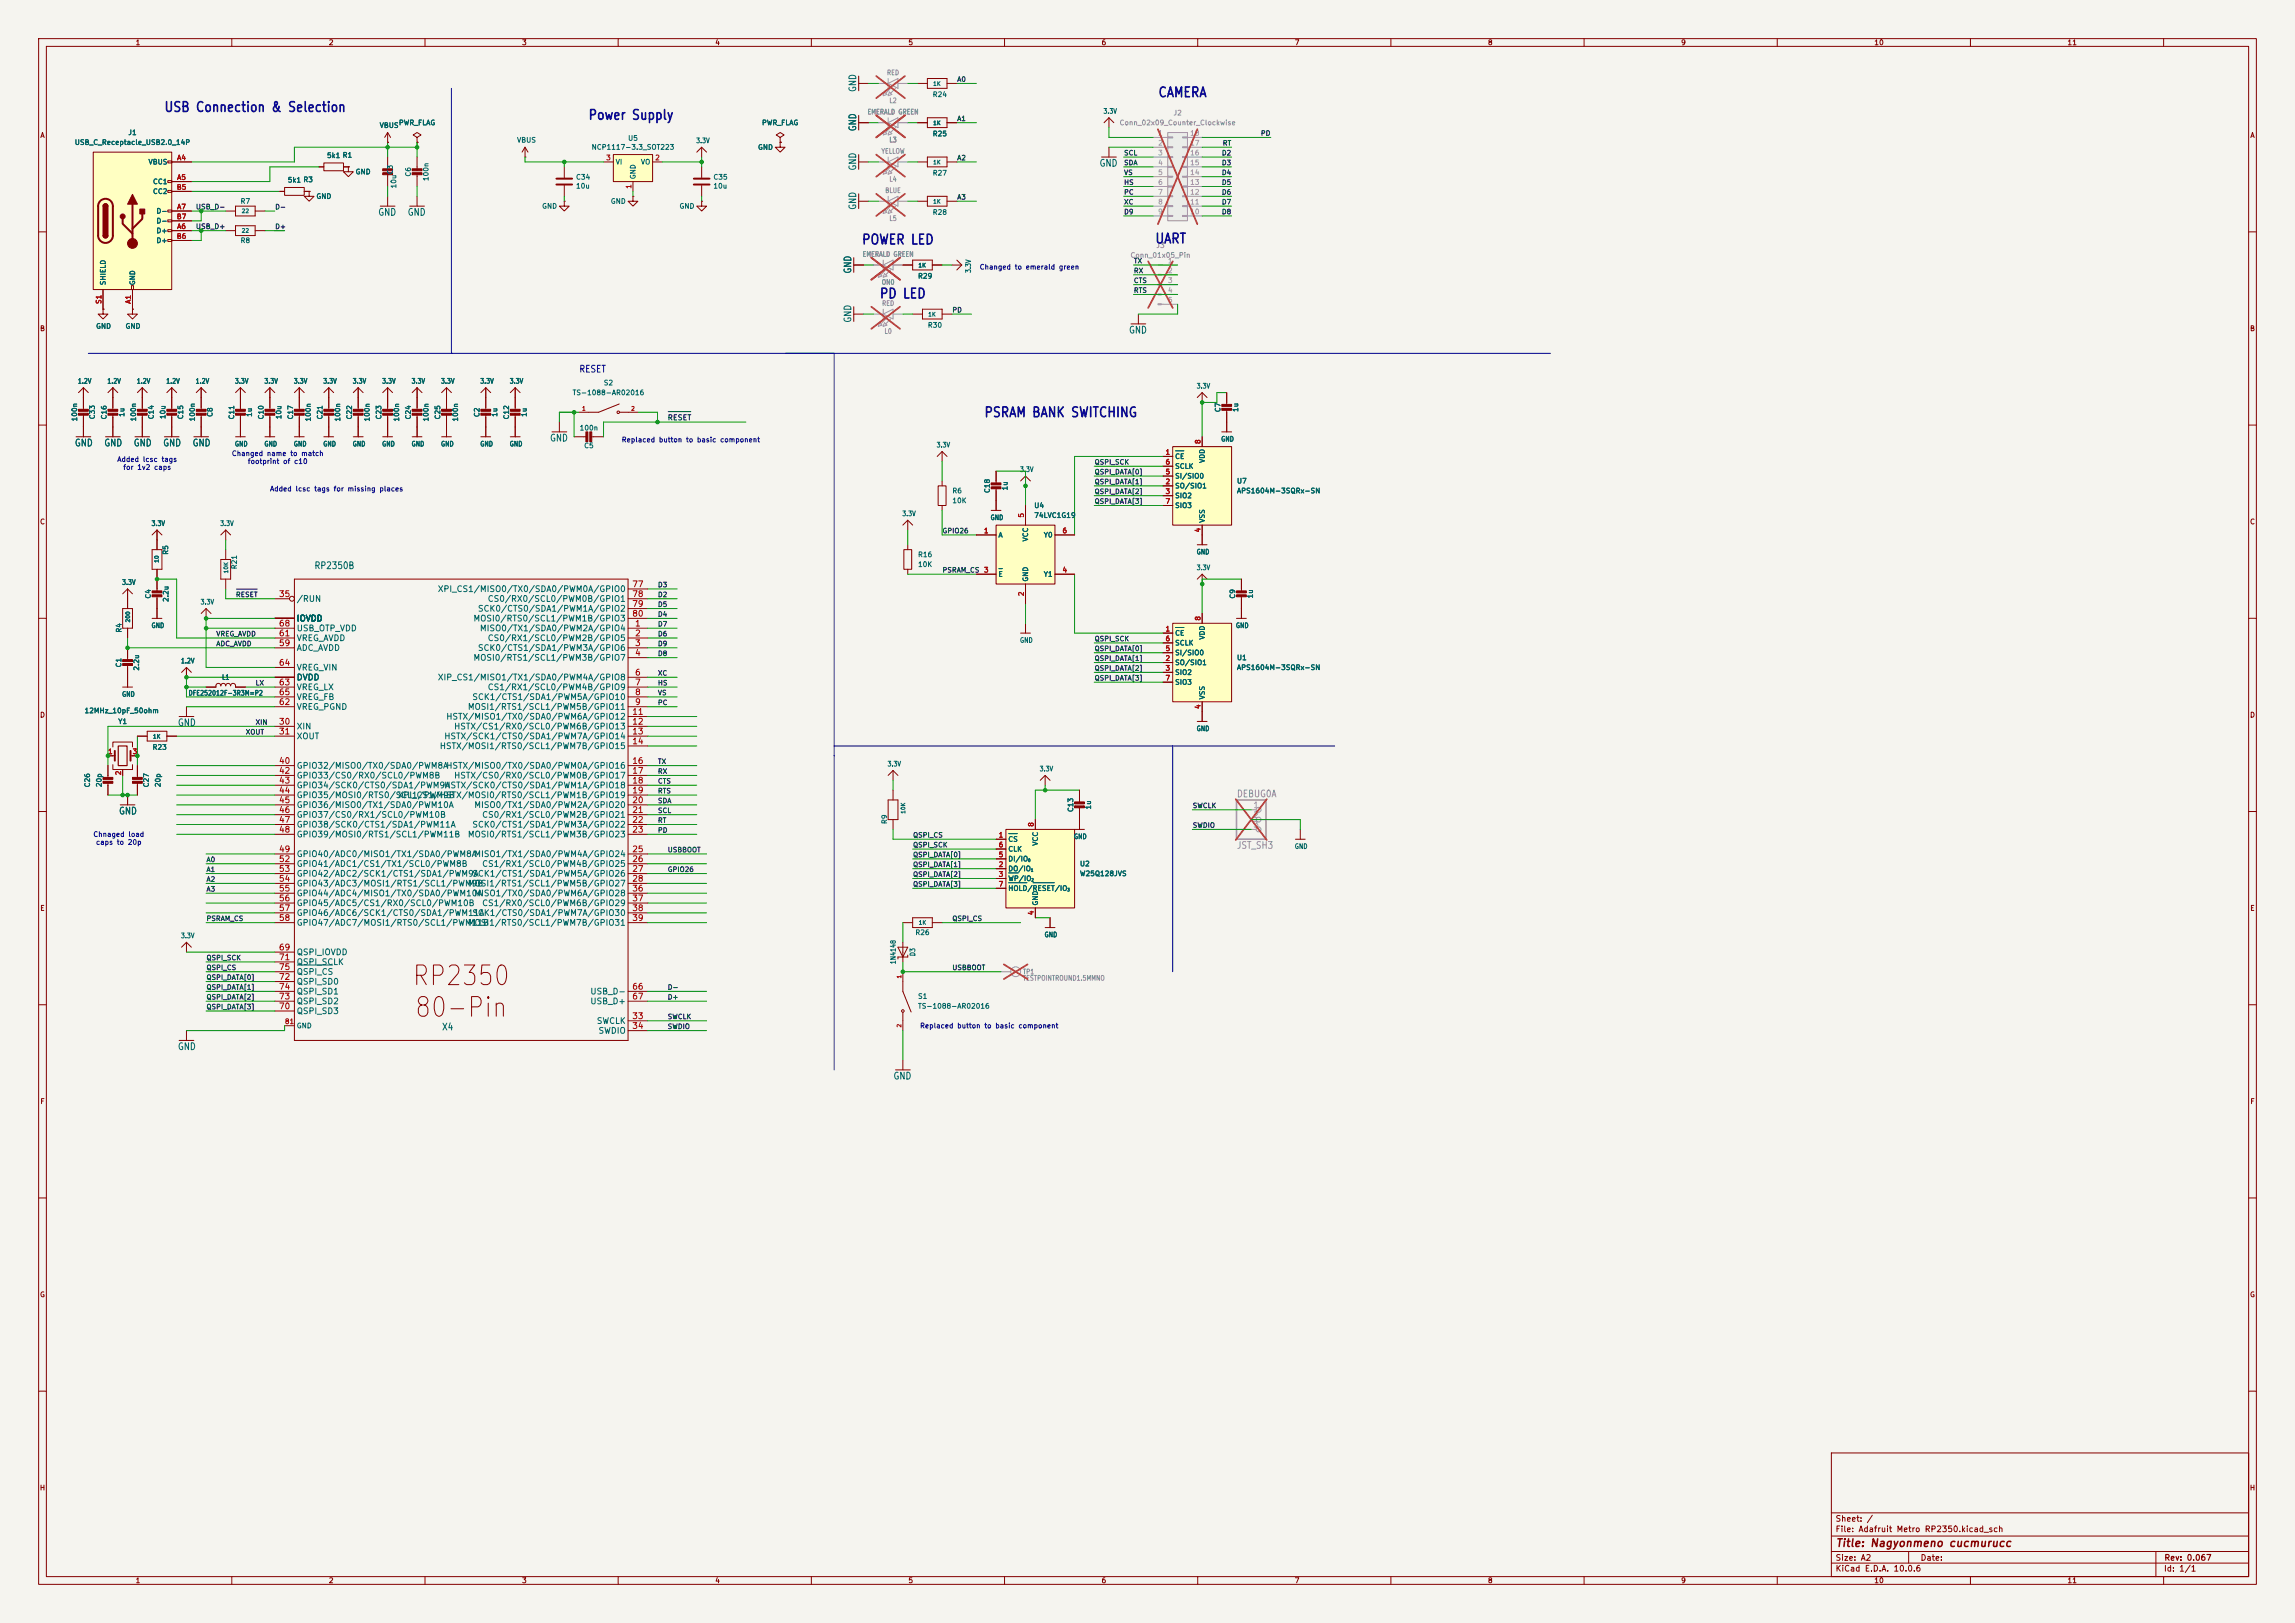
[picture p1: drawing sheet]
<svg xmlns="http://www.w3.org/2000/svg" width="594mm" height="420mm" viewBox="0 0 594 420" stroke-linecap="round" stroke-linejoin="round" font-family="sans-serif">
<defs><g id="words">
<g font-size="5.1" fill="#840000">
<text x="106.4" y="256.3">RP2350</text>
<text x="107" y="264.5">80-Pin</text>
</g>
<g font-size="2.5" fill="#0000c2">
<text x="42.4" y="29.6">USB Connection &amp; Selection</text>
<text x="299.6" y="25.8">CAMERA</text>
<text x="152.2" y="31.6">Power Supply</text>
<text x="222.9" y="63.9">POWER LED</text>
<text x="298.8" y="63.6">UART</text>
<text x="227.6" y="77.9">PD LED</text>
<text x="254.6" y="108.6">PSRAM BANK SWITCHING</text>
</g>
<text font-size="2" fill="#840000" x="475" y="400.8">Title: Nagyonmeno cucmurucc</text>
<g font-size="1.8" fill="#006464">
<text x="222" y="23.9" transform="rotate(-90 222 23.9)">GND</text>
<text x="222" y="34.1" transform="rotate(-90 222 34.1)">GND</text>
<text x="222" y="44.3" transform="rotate(-90 222 44.3)">GND</text>
<text x="284.5" y="43.6">GND</text>
<text x="97.8" y="56.3">GND</text>
<text x="105.4" y="56.3">GND</text>
<text x="222" y="54.4" transform="rotate(-90 222 54.4)">GND</text>
<text x="220.8" y="70.9" transform="rotate(-90 220.8 70.9)">GND</text>
<text x="220.8" y="83.6" transform="rotate(-90 220.8 83.6)">GND</text>
<text x="292.1" y="86.7">GND</text>
<text x="19.2" y="115.9">GND</text>
<text x="26.9" y="115.9">GND</text>
<text x="34.5" y="115.9">GND</text>
<text x="42.1" y="115.9">GND</text>
<text x="49.7" y="115.9">GND</text>
<text x="142.2" y="114.7">GND</text>
<text x="81.3" y="147.7">RP2350B</text>
<text x="45.9" y="188.3">GND</text>
<text x="30.7" y="211.2">GND</text>
<text x="114.3" y="267.1">X4</text>
<text x="45.9" y="272.2">GND</text>
<text x="231.1" y="279.8">GND</text>
</g>
<text font-size="1.8" fill="#0000c2" x="149.8" y="96.8">RESET</text>
<g font-size="1.8" fill="#939391">
<text x="320" y="206.8">DEBUG0A</text>
<text x="320" y="220.1">JST_SH3</text>
</g>
<g font-size="1.5" fill="#a90000">
<text x="72.1" y="154.9">35</text>
<text x="163.5" y="152.3">77</text>
<text x="163.5" y="154.9">78</text>
<text x="163.5" y="157.4">79</text>
<text x="163.5" y="159.9">80</text>
<text x="72.1" y="167.6">59</text>
<text x="72.1" y="165">61</text>
<text x="72.1" y="162.5">68</text>
<text x="164.2" y="162.5">1</text>
<text x="164.2" y="165">2</text>
<text x="164.2" y="167.6">3</text>
<text x="72.1" y="172.6">64</text>
<text x="164.2" y="170.1">4</text>
<text x="72.1" y="177.7">63</text>
<text x="164.2" y="175.2">6</text>
<text x="164.2" y="177.7">7</text>
<text x="72.1" y="182.8">62</text>
<text x="72.1" y="180.3">65</text>
<text x="163.5" y="185.3">11</text>
<text x="164.2" y="180.3">8</text>
<text x="164.2" y="182.8">9</text>
<text x="72.1" y="187.9">30</text>
<text x="72.1" y="190.4">31</text>
<text x="163.5" y="187.9">12</text>
<text x="163.5" y="190.4">13</text>
<text x="163.5" y="193">14</text>
<text x="72.1" y="198">40</text>
<text x="72.1" y="200.6">42</text>
<text x="72.1" y="203.1">43</text>
<text x="163.5" y="198">16</text>
<text x="163.5" y="200.6">17</text>
<text x="163.5" y="203.1">18</text>
<text x="72.1" y="205.7">44</text>
<text x="72.1" y="208.2">45</text>
<text x="163.5" y="205.7">19</text>
<text x="163.5" y="208.2">20</text>
<text x="72.1" y="210.7">46</text>
<text x="72.1" y="213.3">47</text>
<text x="72.1" y="215.8">48</text>
<text x="163.5" y="210.7">21</text>
<text x="163.5" y="213.3">22</text>
<text x="163.5" y="215.8">23</text>
<text x="72.1" y="220.9">49</text>
<text x="163.5" y="220.9">25</text>
<text x="72.1" y="223.4">52</text>
<text x="72.1" y="226">53</text>
<text x="163.5" y="223.4">26</text>
<text x="163.5" y="226">27</text>
<text x="72.1" y="228.5">54</text>
<text x="72.1" y="231.1">55</text>
<text x="72.1" y="233.6">56</text>
<text x="163.5" y="228.5">28</text>
<text x="163.5" y="231.1">36</text>
<text x="163.5" y="233.6">37</text>
<text x="72.1" y="236.1">57</text>
<text x="72.1" y="238.7">58</text>
<text x="163.5" y="236.1">38</text>
<text x="163.5" y="238.7">39</text>
<text x="72.1" y="246.3">69</text>
<text x="72.1" y="248.8">71</text>
<text x="72.1" y="251.4">75</text>
<text x="72.1" y="253.9">72</text>
<text x="72.1" y="256.5">74</text>
<text x="163.5" y="256.5">66</text>
<text x="72.1" y="261.5">70</text>
<text x="72.1" y="259">73</text>
<text x="163.5" y="259">67</text>
<text x="163.5" y="264.1">33</text>
<text x="163.5" y="266.6">34</text>
</g>
<g font-size="1.5" fill="#006464">
<text x="113.2" y="153.6">XPI_CS1/MISO0/TX0/SDA0/PWM0A/GPIO0</text>
<text x="76.7" y="161.2">IOVDD</text>
<text x="76.7" y="156.1">/RUN</text>
<text x="122.4" y="161.2">MOSI0/RTS0/SCL1/PWM1B/GPIO3</text>
<text x="123.6" y="158.6">SCK0/CTS0/SDA1/PWM1A/GPIO2</text>
<text x="126.1" y="156.1">CS0/RX0/SCL0/PWM0B/GPIO1</text>
<text x="76.7" y="166.3">VREG_AVDD</text>
<text x="76.7" y="163.7">USB_OTP_VDD</text>
<text x="124.1" y="163.7">MISO0/TX1/SDA0/PWM2A/GPIO4</text>
<text x="126.1" y="166.3">CS0/RX1/SCL0/PWM2B/GPIO5</text>
<text x="76.7" y="168.8">ADC_AVDD</text>
<text x="76.7" y="173.9">VREG_VIN</text>
<text x="122.4" y="171.3">MOSI0/RTS1/SCL1/PWM3B/GPIO7</text>
<text x="123.6" y="168.8">SCK0/CTS1/SDA1/PWM3A/GPIO6</text>
<text x="76.7" y="176.4">DVDD</text>
<text x="76.7" y="179">VREG_LX</text>
<text x="113.2" y="176.4">XIP_CS1/MISO1/TX1/SDA0/PWM4A/GPIO8</text>
<text x="126.1" y="179">CS1/RX1/SCL0/PWM4B/GPIO9</text>
<text x="76.7" y="184">VREG_PGND</text>
<text x="76.7" y="181.5">VREG_FB</text>
<text x="120.9" y="184">MOSI1/RTS1/SCL1/PWM5B/GPIO11</text>
<text x="122.1" y="181.5">SCK1/CTS1/SDA1/PWM5A/GPIO10</text>
<text x="76.7" y="189.1">XIN</text>
<text x="76.7" y="191.7">XOUT</text>
<text x="114.8" y="191.7">HSTX/SCK1/CTS0/SDA1/PWM7A/GPIO14</text>
<text x="115.4" y="186.6">HSTX/MISO1/TX0/SDA0/PWM6A/GPIO12</text>
<text x="117.4" y="189.1">HSTX/CS1/RX0/SCL0/PWM6B/GPIO13</text>
<text x="113.7" y="194.2">HSTX/MOSI1/RTS0/SCL1/PWM7B/GPIO15</text>
<text x="76.7" y="199.3">GPIO32/MISO0/TX0/SDA0/PWM8A</text>
<text x="76.7" y="201.8">GPIO33/CS0/RX0/SCL0/PWM8B</text>
<text x="115.4" y="199.3">HSTX/MISO0/TX0/SDA0/PWM0A/GPIO16</text>
<text x="117.4" y="201.8">HSTX/CS0/RX0/SCL0/PWM0B/GPIO17</text>
<text x="76.7" y="204.4">GPIO34/SCK0/CTS0/SDA1/PWM9A</text>
<text x="76.7" y="206.9">GPIO35/MOSI0/RTS0/SCL1/PWM9B</text>
<text x="76.7" y="209.4">GPIO36/MISO0/TX1/SDA0/PWM10A</text>
<text x="102.8" y="206.9">XPI_CS1/HSTX/MOSI0/RTS0/SCL1/PWM1B/GPIO19</text>
<text x="114.8" y="204.4">HSTX/SCK0/CTS0/SDA1/PWM1A/GPIO18</text>
<text x="122.6" y="209.4">MISO0/TX1/SDA0/PWM2A/GPIO20</text>
<text x="76.7" y="212">GPIO37/CS0/RX1/SCL0/PWM10B</text>
<text x="76.7" y="214.5">GPIO38/SCK0/CTS1/SDA1/PWM11A</text>
<text x="122.1" y="214.5">SCK0/CTS1/SDA1/PWM3A/GPIO22</text>
<text x="124.6" y="212">CS0/RX1/SCL0/PWM2B/GPIO21</text>
<text x="76.7" y="217.1">GPIO39/MOSI0/RTS1/SCL1/PWM11B</text>
<text x="120.9" y="217.1">MOSI0/RTS1/SCL1/PWM3B/GPIO23</text>
<text x="76.7" y="222.1">GPIO40/ADC0/MISO1/TX1/SDA0/PWM8A</text>
<text x="76.7" y="224.7">GPIO41/ADC1/CS1/TX1/SCL0/PWM8B</text>
<text x="76.7" y="227.2">GPIO42/ADC2/SCK1/CTS1/SDA1/PWM9A</text>
<text x="122.1" y="227.2">SCK1/CTS1/SDA1/PWM5A/GPIO26</text>
<text x="122.6" y="222.1">MISO1/TX1/SDA0/PWM4A/GPIO24</text>
<text x="124.6" y="224.7">CS1/RX1/SCL0/PWM4B/GPIO25</text>
<text x="76.7" y="229.8">GPIO43/ADC3/MOSI1/RTS1/SCL1/PWM9B</text>
<text x="76.7" y="232.3">GPIO44/ADC4/MISO1/TX0/SDA0/PWM10A</text>
<text x="120.9" y="229.8">MOSI1/RTS1/SCL1/PWM5B/GPIO27</text>
<text x="122.6" y="232.3">MISO1/TX0/SDA0/PWM6A/GPIO28</text>
<text x="76.7" y="234.8">GPIO45/ADC5/CS1/RX0/SCL0/PWM10B</text>
<text x="76.7" y="237.4">GPIO46/ADC6/SCK1/CTS0/SDA1/PWM11A</text>
<text x="76.7" y="239.9">GPIO47/ADC7/MOSI1/RTS0/SCL1/PWM11B</text>
<text x="120.9" y="239.9">MOSI1/RTS0/SCL1/PWM7B/GPIO31</text>
<text x="122.1" y="237.4">SCK1/CTS0/SDA1/PWM7A/GPIO30</text>
<text x="124.6" y="234.8">CS1/RX0/SCL0/PWM6B/GPIO29</text>
<text x="76.7" y="247.5">QSPI_IOVDD</text>
<text x="76.7" y="250.1">QSPI_SCLK</text>
<text x="76.7" y="255.2">QSPI_SD0</text>
<text x="76.7" y="257.7">QSPI_SD1</text>
<text x="76.7" y="252.6">QSPI_CS</text>
<text x="152.7" y="257.7">USB_D-</text>
<text x="76.7" y="262.8">QSPI_SD3</text>
<text x="76.7" y="260.2">QSPI_SD2</text>
<text x="152.7" y="260.2">USB_D+</text>
<text x="154.3" y="265.3">SWCLK</text>
<text x="154.8" y="267.9">SWDIO</text>
</g>
<g font-size="1.5" fill="#a5a4a2">
<text x="324.2" y="209.5">1</text>
<text x="324.2" y="212">2</text>
<text x="324.2" y="214.5">3</text>
</g>
<g font-size="1.5" fill="#840000">
<text x="475" y="394.1">Sheet: /</text>
<text x="475" y="396.8">File: Adafruit Metro RP2350.kicad_sch</text>
<text x="475" y="407">KiCad E.D.A. 10.0.6</text>
<text x="475" y="404.2">Size: A2</text>
<text x="497" y="404.2">Date:</text>
<text x="560" y="407">Id: 1/1</text>
<text x="560.1" y="404.2">Rev: 0.067</text>
</g>
<text font-size="1.4" fill="#0f0f0f" x="172.7" y="109.1">RESET</text>
<g font-size="1.3" fill="#840000">
<text x="35" y="12">1</text>
<text x="85" y="12">2</text>
<text x="135" y="12">3</text>
<text x="185" y="12">4</text>
<text x="235" y="12">5</text>
<text x="285" y="12">6</text>
<text x="335" y="12">7</text>
<text x="385" y="12">8</text>
<text x="435" y="12">9</text>
<text x="485" y="12">10</text>
<text x="535" y="12">11</text>
<text x="10.3" y="36">A</text>
<text x="582.3" y="36">A</text>
<text x="10.2" y="86">B</text>
<text x="582.2" y="86">B</text>
<text x="10.2" y="136">C</text>
<text x="582.2" y="136">C</text>
<text x="10.2" y="186">D</text>
<text x="582.2" y="186">D</text>
<text x="10.3" y="236">E</text>
<text x="582.3" y="236">E</text>
<text x="10.3" y="286">F</text>
<text x="582.3" y="286">F</text>
<text x="10.2" y="336">G</text>
<text x="582.2" y="336">G</text>
<text x="10.2" y="386">H</text>
<text x="582.2" y="386">H</text>
<text x="35" y="410">1</text>
<text x="85" y="410">2</text>
<text x="135" y="410">3</text>
<text x="185" y="410">4</text>
<text x="235" y="410">5</text>
<text x="285" y="410">6</text>
<text x="335" y="410">7</text>
<text x="385" y="410">8</text>
<text x="435" y="410">9</text>
<text x="485" y="410">10</text>
<text x="535" y="410">11</text>
</g>
<g font-size="1.3" fill="#939391">
<text x="229.5" y="19.8">RED</text>
<text x="224.4" y="29.9">EMERALD GREEN</text>
<text x="230.1" y="27">L2</text>
<text x="289.6" y="32.7">Conn_02x09_Counter_Clockwise</text>
<text x="303.6" y="30.2">J2</text>
<text x="228" y="40.1">YELLOW</text>
<text x="230.1" y="37.2">L3</text>
<text x="230.1" y="47.3">L4</text>
<text x="229" y="50.2">BLUE</text>
<text x="230.1" y="57.5">L5</text>
<text x="299.1" y="64.5">J3</text>
<text x="223.2" y="66.7">EMERALD GREEN</text>
<text x="292.5" y="67">Conn_01x05_Pin</text>
<text x="228.1" y="74">ON0</text>
<text x="228.2" y="79.4">RED</text>
<text x="228.8" y="86.7">L0</text>
<text x="264.7" y="252.4">TP1</text>
<text x="264.7" y="254.1">TESTPOINTROUND1.5MMNO</text>
</g>
<g font-size="1.3" fill="#006464">
<text x="241.3" y="25.4">R24</text>
<text x="285.5" y="29.7">3.3V</text>
<text x="33.1" y="35.3">J1</text>
<text x="98.1" y="33.4">VBUS</text>
<text x="103.1" y="32.7">PWR_FLAG</text>
<text x="197.1" y="32.7">PWR_FLAG</text>
<text x="241.3" y="35.6">R25</text>
<text x="19.2" y="37.8">USB_C_Receptacle_USB2.0_14P</text>
<text x="84.5" y="41.2">5k1 R1</text>
<text x="133.7" y="37.2">VBUS</text>
<text x="153" y="39">NCP1117-3.3_SOT223</text>
<text x="162.4" y="36.7">U5</text>
<text x="180.1" y="37.4">3.3V</text>
<text x="196.1" y="39.1">GND</text>
<text x="38.3" y="42.9">VBUS</text>
<text x="39.5" y="48">CC1</text>
<text x="74.3" y="47.5">5k1 R3</text>
<text x="91.9" y="45.4">GND</text>
<text x="102" y="45.3" transform="rotate(-90 102 45.3)">C3</text>
<text x="106.6" y="45.8" transform="rotate(-90 106.6 45.8)">C6</text>
<text x="111.2" y="47" transform="rotate(-90 111.2 47)">100n</text>
<text x="149" y="46.8">C34</text>
<text x="159.2" y="42.9">VI</text>
<text x="164.8" y="46.5" transform="rotate(-90 164.8 46.5)">GND</text>
<text x="165.8" y="42.9">VO</text>
<text x="184.5" y="46.8">C35</text>
<text x="241.3" y="45.7">R27</text>
<text x="39.5" y="50.5">CC2</text>
<text x="62.1" y="53">R7</text>
<text x="81.8" y="51.8">GND</text>
<text x="102.9" y="48.9" transform="rotate(-90 102.9 48.9)">10u</text>
<text x="149" y="49.1">10u</text>
<text x="158" y="53">GND</text>
<text x="184.5" y="49.1">10u</text>
<text x="40.4" y="55.6">D-</text>
<text x="40.4" y="58.1">D-</text>
<text x="140.2" y="54.3">GND</text>
<text x="175.7" y="54.3">GND</text>
<text x="241.3" y="55.9">R28</text>
<text x="40.4" y="60.7">D+</text>
<text x="40.4" y="63.2">D+</text>
<text x="62.1" y="63.2">R8</text>
<text x="251.6" y="70.8" transform="rotate(-90 251.6 70.8)">3.3V</text>
<text x="27.6" y="73.9" transform="rotate(-90 27.6 73.9)">SHIELD</text>
<text x="35.3" y="73.9" transform="rotate(-90 35.3 73.9)">GND</text>
<text x="237.5" y="72.4">R29</text>
<text x="24.7" y="85.4">GND</text>
<text x="32.4" y="85.4">GND</text>
<text x="240" y="85.1">R30</text>
<text x="20.1" y="99.6">1.2V</text>
<text x="27.7" y="99.6">1.2V</text>
<text x="35.3" y="99.6">1.2V</text>
<text x="42.9" y="99.6">1.2V</text>
<text x="50.5" y="99.6">1.2V</text>
<text x="60.7" y="99.6">3.3V</text>
<text x="68.3" y="99.6">3.3V</text>
<text x="75.9" y="99.6">3.3V</text>
<text x="83.6" y="99.6">3.3V</text>
<text x="91.2" y="99.6">3.3V</text>
<text x="98.8" y="99.6">3.3V</text>
<text x="106.4" y="99.6">3.3V</text>
<text x="114" y="99.6">3.3V</text>
<text x="124.2" y="99.6">3.3V</text>
<text x="131.8" y="99.6">3.3V</text>
<text x="156.1" y="100">S2</text>
<text x="309.6" y="100.9">3.3V</text>
<text x="148.1" y="102.6">TS-1088-AR02016</text>
<text x="316.2" y="106.8" transform="rotate(-90 316.2 106.8)">C7</text>
<text x="320.8" y="106.7" transform="rotate(-90 320.8 106.7)">1u</text>
<text x="20.3" y="109.2" transform="rotate(-90 20.3 109.2)">100n</text>
<text x="24.8" y="108.6" transform="rotate(-90 24.8 108.6)">C33</text>
<text x="27.9" y="108.7" transform="rotate(-90 27.9 108.7)">C16</text>
<text x="32.5" y="108" transform="rotate(-90 32.5 108)">1u</text>
<text x="35.5" y="109.2" transform="rotate(-90 35.5 109.2)">100n</text>
<text x="40.1" y="108.6" transform="rotate(-90 40.1 108.6)">C14</text>
<text x="43.1" y="108.6" transform="rotate(-90 43.1 108.6)">10u</text>
<text x="47.7" y="108.6" transform="rotate(-90 47.7 108.6)">C15</text>
<text x="50.7" y="109.2" transform="rotate(-90 50.7 109.2)">100n</text>
<text x="55.3" y="108" transform="rotate(-90 55.3 108)">C8</text>
<text x="60.9" y="108.7" transform="rotate(-90 60.9 108.7)">C11</text>
<text x="65.5" y="108" transform="rotate(-90 65.5 108)">1u</text>
<text x="68.5" y="108.7" transform="rotate(-90 68.5 108.7)">C10</text>
<text x="73.1" y="108.6" transform="rotate(-90 73.1 108.6)">10u</text>
<text x="76.1" y="108.7" transform="rotate(-90 76.1 108.7)">C17</text>
<text x="80.7" y="109.2" transform="rotate(-90 80.7 109.2)">100n</text>
<text x="83.8" y="108.7" transform="rotate(-90 83.8 108.7)">C21</text>
<text x="88.4" y="109.2" transform="rotate(-90 88.4 109.2)">100n</text>
<text x="91.4" y="108.7" transform="rotate(-90 91.4 108.7)">C22</text>
<text x="96" y="109.2" transform="rotate(-90 96 109.2)">100n</text>
<text x="99" y="108.7" transform="rotate(-90 99 108.7)">C23</text>
<text x="103.6" y="109.2" transform="rotate(-90 103.6 109.2)">100n</text>
<text x="106.6" y="108.7" transform="rotate(-90 106.6 108.7)">C24</text>
<text x="111.2" y="109.2" transform="rotate(-90 111.2 109.2)">100n</text>
<text x="114.2" y="108.7" transform="rotate(-90 114.2 108.7)">C25</text>
<text x="118.8" y="109.2" transform="rotate(-90 118.8 109.2)">100n</text>
<text x="124.4" y="108.1" transform="rotate(-90 124.4 108.1)">C2</text>
<text x="129" y="108" transform="rotate(-90 129 108)">1u</text>
<text x="132" y="108.7" transform="rotate(-90 132 108.7)">C12</text>
<text x="136.6" y="108" transform="rotate(-90 136.6 108)">1u</text>
<text x="149.9" y="111.7">100n</text>
<text x="60.7" y="115.8">GND</text>
<text x="68.3" y="115.8">GND</text>
<text x="75.9" y="115.8">GND</text>
<text x="83.6" y="115.8">GND</text>
<text x="91.2" y="115.8">GND</text>
<text x="98.8" y="115.8">GND</text>
<text x="106.4" y="115.8">GND</text>
<text x="114" y="115.8">GND</text>
<text x="124.2" y="115.8">GND</text>
<text x="131.8" y="115.8">GND</text>
<text x="151.1" y="116.3">C5</text>
<text x="242.3" y="116.1">3.3V</text>
<text x="304" y="119.1">CE</text>
<text x="312.1" y="119.9" transform="rotate(-90 312.1 119.9)">VDD</text>
<text x="316" y="114.6">GND</text>
<text x="263.9" y="122.4">3.3V</text>
<text x="304" y="124.2">SI/SIO0</text>
<text x="304" y="121.6">SCLK</text>
<text x="320" y="125.4">U7</text>
<text x="246.4" y="128">R6</text>
<text x="246.4" y="130.5">10K</text>
<text x="256.5" y="127.7" transform="rotate(-90 256.5 127.7)">C18</text>
<text x="261.1" y="127.1" transform="rotate(-90 261.1 127.1)">1u</text>
<text x="267.6" y="131.8">U4</text>
<text x="304" y="126.7">SO/SIO1</text>
<text x="304" y="129.2">SIO2</text>
<text x="304" y="131.8">SIO3</text>
<text x="320" y="128">APS1604M-3SQRx-SN</text>
<text x="39.1" y="136.4">3.3V</text>
<text x="56.9" y="136.4">3.3V</text>
<text x="233.4" y="133.9">3.3V</text>
<text x="256.3" y="134.9">GND</text>
<text x="267.6" y="134.3">74LVC1G19</text>
<text x="312.1" y="135.4" transform="rotate(-90 312.1 135.4)">VSS</text>
<text x="43.8" y="143.7" transform="rotate(-90 43.8 143.7)">R5</text>
<text x="258.3" y="139.4">A</text>
<text x="266.4" y="140.3" transform="rotate(-90 266.4 140.3)">VCC</text>
<text x="270" y="139.4">Y0</text>
<text x="309.6" y="143.8">GND</text>
<text x="61.6" y="147.4" transform="rotate(-90 61.6 147.4)">R21</text>
<text x="237.5" y="144.5">R16</text>
<text x="237.5" y="147">10K</text>
<text x="258.3" y="149.6">E</text>
<text x="270" y="149.6">Y1</text>
<text x="309.6" y="147.8">3.3V</text>
<text x="31.5" y="151.7">3.3V</text>
<text x="39.3" y="155.1" transform="rotate(-90 39.3 155.1)">C4</text>
<text x="43.9" y="155.9" transform="rotate(-90 43.9 155.9)">2.2u</text>
<text x="266.4" y="150.6" transform="rotate(-90 266.4 150.6)">GND</text>
<text x="320" y="155.1" transform="rotate(-90 320 155.1)">C9</text>
<text x="324.6" y="155" transform="rotate(-90 324.6 155)">1u</text>
<text x="51.8" y="156.7">3.3V</text>
<text x="31.8" y="163.8" transform="rotate(-90 31.8 163.8)">R4</text>
<text x="39.1" y="162.8">GND</text>
<text x="263.9" y="166.6">GND</text>
<text x="304" y="164.8">CE</text>
<text x="304" y="167.3">SCLK</text>
<text x="312.1" y="165.7" transform="rotate(-90 312.1 165.7)">VDD</text>
<text x="319.8" y="162.8">GND</text>
<text x="31.7" y="172.8" transform="rotate(-90 31.7 172.8)">C1</text>
<text x="36.3" y="173.7" transform="rotate(-90 36.3 173.7)">2.2u</text>
<text x="46.7" y="172">1.2V</text>
<text x="304" y="172.4">SO/SIO1</text>
<text x="304" y="169.9">SI/SIO0</text>
<text x="320" y="171.1">U1</text>
<text x="320" y="173.7">APS1604M-3SQRx-SN</text>
<text x="57.4" y="176.2">L1</text>
<text x="304" y="175">SIO2</text>
<text x="304" y="177.5">SIO3</text>
<text x="21.8" y="184.9">12MHz_10pF_50ohm</text>
<text x="31.5" y="180.6">GND</text>
<text x="48.7" y="180.3">DFE252012F-3R3M=P2</text>
<text x="312.1" y="181.1" transform="rotate(-90 312.1 181.1)">VSS</text>
<text x="30.5" y="187.7">Y1</text>
<text x="309.6" y="189.5">GND</text>
<text x="39.4" y="194.3">R23</text>
<text x="23.6" y="203.9" transform="rotate(-90 23.6 203.9)">C26</text>
<text x="26.6" y="203.8" transform="rotate(-90 26.6 203.8)">20p</text>
<text x="38.8" y="203.9" transform="rotate(-90 38.8 203.9)">C27</text>
<text x="41.8" y="203.8" transform="rotate(-90 41.8 203.8)">20p</text>
<text x="229.6" y="198.6">3.3V</text>
<text x="269" y="199.9">3.3V</text>
<text x="282.7" y="209.6" transform="rotate(-90 282.7 209.6)">1u</text>
<text x="229.9" y="213.4" transform="rotate(-90 229.9 213.4)">R9</text>
<text x="278.1" y="210.3" transform="rotate(-90 278.1 210.3)">C13</text>
<text x="260.8" y="218.1">CS</text>
<text x="260.8" y="220.7">CLK</text>
<text x="268.9" y="219" transform="rotate(-90 268.9 219)">VCC</text>
<text x="277.9" y="217.4">GND</text>
<text x="335" y="220">GND</text>
<text x="260.8" y="225.8">DO/IO</text>
<text x="260.8" y="223.2">DI/IO</text>
<text x="279.4" y="224.5">U2</text>
<text x="279.4" y="227">W25Q128JVS</text>
<text x="260.8" y="228.3">WP/IO</text>
<text x="260.8" y="230.8">HOLD/RESET/IO</text>
<text x="268.9" y="234.5" transform="rotate(-90 268.9 234.5)">GND</text>
<text x="46.7" y="243.1">3.3V</text>
<text x="236.8" y="242.3">R26</text>
<text x="270.2" y="242.8">GND</text>
<text x="232.1" y="249.6" transform="rotate(-90 232.1 249.6)">1N4148</text>
<text x="237.2" y="247.5" transform="rotate(-90 237.2 247.5)">D3</text>
<text x="237.5" y="258.8">S1</text>
<text x="237.5" y="261.3">TS-1088-AR02016</text>
<text x="76.7" y="266.4">GND</text>
</g>
<g font-size="1.3" fill="#a5a4a2">
<text x="299.6" y="35.4">1</text>
<text x="307.9" y="35.4">18</text>
<text x="299.6" y="38">2</text>
<text x="299.6" y="40.5">3</text>
<text x="307.9" y="40.5">16</text>
<text x="307.9" y="38">17</text>
<text x="299.6" y="43">4</text>
<text x="299.6" y="45.6">5</text>
<text x="307.9" y="45.6">14</text>
<text x="307.9" y="43">15</text>
<text x="299.6" y="48.1">6</text>
<text x="299.6" y="50.7">7</text>
<text x="299.6" y="53.2">8</text>
<text x="307.9" y="53.2">11</text>
<text x="307.9" y="50.7">12</text>
<text x="307.9" y="48.1">13</text>
<text x="299.6" y="55.7">9</text>
<text x="307.9" y="55.7">10</text>
<text x="302.2" y="68.4">1</text>
<text x="302.2" y="71">2</text>
<text x="302.2" y="73.5">3</text>
<text x="302.2" y="76.1">4</text>
<text x="302.2" y="78.6">5</text>
</g>
<g font-size="1.3" fill="#a90000">
<text x="45.7" y="41.8">A4</text>
<text x="156.7" y="41.8">3</text>
<text x="169.4" y="41.8">2</text>
<text x="45.7" y="46.9">A5</text>
<text x="45.6" y="49.4">B5</text>
<text x="163.7" y="49" transform="rotate(-90 163.7 49)">1</text>
<text x="45.6" y="57">B7</text>
<text x="45.7" y="59.6">A6</text>
<text x="45.7" y="54.5">A7</text>
<text x="45.6" y="62.1">B6</text>
<text x="26.5" y="78.8" transform="rotate(-90 26.5 78.8)">S1</text>
<text x="34.2" y="78.7" transform="rotate(-90 34.2 78.7)">A1</text>
<text x="301.5" y="118">1</text>
<text x="311" y="115" transform="rotate(-90 311 115)">8</text>
<text x="301.5" y="125.6">2</text>
<text x="301.5" y="123.1">5</text>
<text x="301.5" y="120.5">6</text>
<text x="301.5" y="128.1">3</text>
<text x="301.5" y="130.7">7</text>
<text x="265.3" y="134.1" transform="rotate(-90 265.3 134.1)">5</text>
<text x="311" y="137.9" transform="rotate(-90 311 137.9)">4</text>
<text x="254.5" y="138.3">1</text>
<text x="274.9" y="138.3">6</text>
<text x="254.5" y="148.5">3</text>
<text x="274.9" y="148.5">4</text>
<text x="265.3" y="154.4" transform="rotate(-90 265.3 154.4)">2</text>
<text x="311" y="160.8" transform="rotate(-90 311 160.8)">8</text>
<text x="301.5" y="163.7">1</text>
<text x="301.5" y="166.2">6</text>
<text x="301.5" y="171.3">2</text>
<text x="301.5" y="173.9">3</text>
<text x="301.5" y="168.8">5</text>
<text x="301.5" y="176.4">7</text>
<text x="311" y="183.6" transform="rotate(-90 311 183.6)">4</text>
<text x="27.8" y="195.4">1</text>
<text x="34.2" y="195.4">3</text>
<text x="31.6" y="200.8" transform="rotate(-90 31.6 200.8)">2</text>
<text x="267.8" y="214.1" transform="rotate(-90 267.8 214.1)">8</text>
<text x="258.3" y="217">1</text>
<text x="258.3" y="219.6">6</text>
<text x="258.3" y="224.7">2</text>
<text x="258.3" y="227.2">3</text>
<text x="258.3" y="222.1">5</text>
<text x="258.3" y="229.7">7</text>
<text x="267.8" y="237" transform="rotate(-90 267.8 237)">4</text>
<text x="73.6" y="265.3">81</text>
</g>
<g font-size="1.3" fill="#0f0f0f">
<text x="50.6" y="54.5">USB_D-</text>
<text x="50.6" y="59.6">USB_D+</text>
</g>
<g font-size="1.3" fill="#0000c2">
<text x="253.4" y="70.1">Changed to emerald green</text>
<text x="30.2" y="119.8">Added lcsc tags</text>
<text x="59.9" y="118.3">Changed name to match</text>
<text x="160.8" y="114.8">Replaced button to basic component</text>
<text x="31.8" y="121.9">for 1v2 caps</text>
<text x="64" y="120.4">footprint of c10</text>
<text x="69.8" y="127.5">Added lcsc tags for missing places</text>
<text x="24" y="216.9">Chnaged load</text>
<text x="24.7" y="218.9">caps to 20p</text>
<text x="238" y="266.4">Replaced button to basic component</text>
</g>
<g font-size="1.2" fill="#0f0f0f">
<text x="247.6" y="21.5">A0</text>
<text x="247.6" y="31.6">A1</text>
<text x="326.2" y="35.4">PD</text>
<text x="247.6" y="41.8">A2</text>
<text x="290.8" y="40.5">SCL</text>
<text x="316.1" y="40.5">D2</text>
<text x="316.4" y="38">RT</text>
<text x="290.8" y="45.6">VS</text>
<text x="290.8" y="43.1">SDA</text>
<text x="316.1" y="43.1">D3</text>
<text x="316.1" y="45.6">D4</text>
<text x="247.6" y="51.9">A3</text>
<text x="290.8" y="53.2">XC</text>
<text x="290.8" y="50.7">PC</text>
<text x="290.8" y="48.1">HS</text>
<text x="316.1" y="48.1">D5</text>
<text x="316.1" y="50.7">D6</text>
<text x="316.1" y="53.2">D7</text>
<text x="71.1" y="59.6">D+</text>
<text x="71.1" y="54.5">D-</text>
<text x="290.8" y="55.8">D9</text>
<text x="316.1" y="55.8">D8</text>
<text x="293.3" y="71">RX</text>
<text x="293.3" y="68.5">TX</text>
<text x="293.3" y="73.5">CTS</text>
<text x="293.3" y="76.1">RTS</text>
<text x="246.4" y="81.2">PD</text>
<text x="283.2" y="120.5">QSPI_SCK</text>
<text x="283.2" y="123.1">QSPI_DATA[0]</text>
<text x="283.2" y="125.6">QSPI_DATA[1]</text>
<text x="283.2" y="128.1">QSPI_DATA[2]</text>
<text x="283.2" y="130.7">QSPI_DATA[3]</text>
<text x="243.8" y="138.3">GPIO26</text>
<text x="243.8" y="148.5">PSRAM_CS</text>
<text x="60.9" y="154.8">RESET</text>
<text x="170.2" y="154.8">D2</text>
<text x="170.2" y="152.3">D3</text>
<text x="170.2" y="157.4">D5</text>
<text x="170.2" y="159.9">D4</text>
<text x="55.9" y="167.5">ADC_AVDD</text>
<text x="55.9" y="165">VREG_AVDD</text>
<text x="170.2" y="167.5">D9</text>
<text x="170.2" y="165">D6</text>
<text x="170.2" y="162.4">D7</text>
<text x="283.2" y="166.2">QSPI_SCK</text>
<text x="170.2" y="170.1">D8</text>
<text x="283.2" y="173.9">QSPI_DATA[2]</text>
<text x="283.2" y="168.8">QSPI_DATA[0]</text>
<text x="283.2" y="171.3">QSPI_DATA[1]</text>
<text x="66" y="177.7">LX</text>
<text x="170.2" y="175.1">XC</text>
<text x="170.2" y="177.7">HS</text>
<text x="283.2" y="176.4">QSPI_DATA[3]</text>
<text x="170.2" y="182.8">PC</text>
<text x="170.2" y="180.2">VS</text>
<text x="63.5" y="190.4">XOUT</text>
<text x="66" y="187.8">XIN</text>
<text x="170.2" y="198">TX</text>
<text x="170.2" y="200.5">RX</text>
<text x="170.2" y="203.1">CTS</text>
<text x="170.2" y="208.2">SDA</text>
<text x="170.2" y="205.6">RTS</text>
<text x="308.6" y="209.4">SWCLK</text>
<text x="170.2" y="215.8">PD</text>
<text x="170.2" y="213.2">RT</text>
<text x="170.2" y="210.7">SCL</text>
<text x="308.6" y="214.5">SWDIO</text>
<text x="172.7" y="220.9">USBBOOT</text>
<text x="236.2" y="219.6">QSPI_SCK</text>
<text x="236.2" y="217">QSPI_CS</text>
<text x="53.3" y="223.4">A0</text>
<text x="53.3" y="225.9">A1</text>
<text x="172.7" y="225.9">GPIO26</text>
<text x="236.2" y="227.2">QSPI_DATA[2]</text>
<text x="236.2" y="222.1">QSPI_DATA[0]</text>
<text x="236.2" y="224.7">QSPI_DATA[1]</text>
<text x="53.3" y="231">A3</text>
<text x="53.3" y="228.5">A2</text>
<text x="236.2" y="229.7">QSPI_DATA[3]</text>
<text x="53.3" y="238.6">PSRAM_CS</text>
<text x="246.4" y="238.6">QSPI_CS</text>
<text x="53.3" y="248.8">QSPI_SCK</text>
<text x="53.3" y="251.3">QSPI_CS</text>
<text x="246.4" y="251.3">USBBOOT</text>
<text x="53.3" y="253.9">QSPI_DATA[0]</text>
<text x="53.3" y="256.4">QSPI_DATA[1]</text>
<text x="172.7" y="256.4">D-</text>
<text x="53.3" y="259">QSPI_DATA[2]</text>
<text x="53.3" y="261.5">QSPI_DATA[3]</text>
<text x="172.7" y="259">D+</text>
<text x="172.7" y="266.6">SWDIO</text>
<text x="172.7" y="264">SWCLK</text>
</g>
<g font-size="1" fill="#006464">
<text x="241.4" y="22.4">1K</text>
<text x="241.4" y="32.6">1K</text>
<text x="241.4" y="42.8">1K</text>
<text x="241.4" y="52.9">1K</text>
<text x="62.4" y="55.4">22</text>
<text x="62.4" y="60.5">22</text>
<text x="237.6" y="69.4">1K</text>
<text x="240.1" y="82.1">1K</text>
<text x="41.3" y="145.8" transform="rotate(-90 41.3 145.8)">10</text>
<text x="59.3" y="148.5" transform="rotate(-90 59.3 148.5)">10K</text>
<text x="33.9" y="161.2" transform="rotate(-90 33.9 161.2)">200</text>
<text x="39.5" y="191.4">1K</text>
<text x="234.5" y="210.7" transform="rotate(-90 234.5 210.7)">10K</text>
<text x="237.7" y="239.5">1K</text>
</g>
<g font-size="1" fill="#a90000">
<text x="150.5" y="106.5">1</text>
<text x="163.2" y="106.5">2</text>
<text x="233.5" y="253.3" transform="rotate(-90 233.5 253.3)">1</text>
<text x="233.5" y="266" transform="rotate(-90 233.5 266)">2</text>
</g>
<g font-size=".8" fill="#006464">
<text x="266" y="223.2">0</text>
<text x="266.8" y="225.8">1</text>
<text x="266.9" y="228.3">2</text>
<text x="276.2" y="230.8">3</text>
</g>
</g></defs>
<path d="M0 0h594v420h-594z" fill="#f5f4ef" stroke="#f5f4ef" stroke-width=".26"/>
<g fill="none" stroke="#840000" stroke-width=".26">
<path d="M10 10h574v400h-574zM12 12h570v396h-570zM60 10v2M110 10v2M160 10v2M210 10v2M260 10v2M310 10v2M360 10v2M410 10v2M460 10v2M510 10v2"/>
<path d="M560 10v2M201.9 35.6l1-.7-1-.6-1 .6 1 .7v1.2M201.9 36.8h.1M222.2 29.8v3.9M222.2 31.8h2.6M287 30.5l-1.3 1.3M287 30.5l1.3 1.3M287 30.5v2.5M58.4 54.6h2.6M61 53.3h5v2.6h-5zM66 54.6h2.6M222.2 40v3.8"/>
<path d="M222.2 50.2v3.8M222.2 52.1h2.6M222.2 41.9h2.6M10 60h2M582 60h2M292.7 83.8h3.8M294.6 81.3v2.5M10 110h2M114.3 113h2.5M115.6 100.3v5.9M115.6 107.2v5.8M115.6 100.3l-1.3 1.3"/>
<path d="M115.6 100.3l1.2 1.3M124.5 113h2.5M125.7 100.3v5.9M125.7 107.2v5.8M125.7 100.3l-1.2 1.3M125.7 100.3l1.3 1.3M132.1 113h2.5M133.3 100.3v5.9M133.3 107.2v5.8M133.3 100.3l-1.2 1.3M133.3 100.3l1.3 1.3M142.9 111.8h3.8"/>
<path d="M144.8 109.2v2.6M148.6 113h3.3M152.9 113h3.3M160.3 104.5l-5.4 2.2h-5M160.4 106.7h4.7M582 110h2M71.1 154.9h3.8M76.2 149.9h86.4v119.3h-86.4zM162.6 154.9h5M162.6 152.4h5M162.6 157.5h5M10 160h2"/>
<path d="M31.7 177.8h2.6M33 167.6v3.3M33 172v5.8M48.3 172.7v2.6M48.3 172.7l-1.3 1.3M48.3 172.7l1.2 1.3M53.3 177.8h2.6l.1-.7 .5-.3 .5 .2 .2 .5 .1-.4 .4-.3 .5 .2 .2 .5 .2-.5 .6-.1 .4 .2 .1 .4 .2-.5 .4-.2 .6 .3 .1 .7h2.5M71.1 160h5.1M71.1 177.8h5.1M71.1 162.6h5.1M71.1 165.1h5.1M71.1 167.6h5.1"/>
<path d="M71.1 175.3h5.1M71.1 172.7h5.1M162.6 160h5M162.6 177.8h5M162.6 162.6h5M162.6 165.1h5M162.6 167.6h5M162.6 170.2h5M162.6 175.3h5M582 160h2M27.9 198.1v3.3M27.9 195.6h1.8"/>
<path d="M29.2 193.3v-1.3h5.1v1.3M29.2 197.9v1.2h5.1v-1.2M31.7 199.1v1.6M33.8 195.6h1.8M35.6 190.5h2.5M35.6 198.1v3.3M38.1 189.2h5.1v2.6h-5.1zM43.2 190.5h2.5M46.4 185.4h3.8M48.3 182.9v2.5M71.1 190.5h5.1M71.1 180.3h5.1"/>
<path d="M71.1 182.9h5.1M71.1 188h5.1M71.1 198.1h5.1M162.6 185.4h5M162.6 190.5h5M162.6 180.3h5M162.6 182.9h5M162.6 188h5M162.6 193h5M162.6 198.1h5M231.1 199.4l-1.2 1.3M231.1 199.4l1.3 1.3"/>
<path d="M231.1 199.4v2.5M10 210h2M27.9 202.4v3.3M35.6 202.4v3.3M71.1 200.7h5.1M71.1 203.2h5.1M71.1 205.7h5.1M71.1 208.3h5.1M71.1 210.8h5.1M71.1 213.4h5.1M71.1 215.9h5.1M162.6 200.7h5"/>
<path d="M162.6 203.2h5M162.6 205.7h5M162.6 208.3h5M162.6 210.8h5M162.6 213.4h5M162.6 215.9h5M229.9 207h2.5v5.1h-2.5zM231.1 204.5v2.5M231.1 212.1v2.5M582 210h2M71.1 221h5.1M71.1 223.5h5.1"/>
<path d="M71.1 226.1h5.1M71.1 228.6h5.1M71.1 231.1h5.1M71.1 233.7h5.1M71.1 236.2h5.1M71.1 238.8h5.1M162.6 221h5M162.6 223.5h5M162.6 226.1h5M162.6 228.6h5M162.6 231.1h5M162.6 233.7h5"/>
<path d="M162.6 236.2h5M162.6 238.8h5M48.3 243.8v2.6M48.3 243.8l-1.3 1.3M48.3 243.8l1.2 1.3M71.1 256.5h5.1M71.1 259.1h5.1M71.1 246.4h5.1M71.1 248.9h5.1M71.1 254h5.1M71.1 251.5h5.1M162.6 256.5h5"/>
<path d="M162.6 259.1h5M10 260h2M46.4 269.2h3.8M48.3 266.7v2.5M71.1 261.6h5.1M73.7 265.4h2.5M162.6 264.2h5M162.6 266.7h5M582 260h2M10 310h2M582 310h2M10 360h2"/>
<path d="M474 376h108v32h-108zM582 360h2M474 397.5h108M474 391.5h108M60 408v2M110 408v2M160 408v2M210 408v2M260 408v2M310 408v2M360 408v2M410 408v2"/>
<path d="M460 408v2M474 404.5h108M474 401.5h108M494 401.5v3M510 408v2M558 401.5v6.5M560 408v2"/>
<circle cx="160" cy="106.7" r=".33"/>
<circle cx="75.6" cy="154.9" r=".63"/>
</g>
<g fill="#840000" stroke="#840000" stroke-width=".26">
<path d="M114.3 105.9h2.5v.5h-2.5z"/>
<path d="M114.3 106.9h2.5v.5h-2.5z"/>
<path d="M124.5 105.9h2.5v.5h-2.5z"/>
<path d="M124.5 106.9h2.5v.5h-2.5z"/>
<path d="M132.1 105.9h2.5v.5h-2.5z"/>
<path d="M132.1 106.9h2.5v.5h-2.5z"/>
<path d="M151.6 111.8h.5v2.5h-.5z"/>
<path d="M152.7 111.8h.5v2.5h-.5z"/>
<path d="M26.7 202.2h2.5v.5h-2.5z"/>
<path d="M26.7 201.2h2.5v.5h-2.5z"/>
<path d="M31.7 170.7h2.6v.5h-2.6z"/>
<path d="M31.7 171.7h2.6v.5h-2.6z"/>
<path d="M34.3 202.2h2.5v.5h-2.5z"/>
<path d="M34.3 201.2h2.5v.5h-2.5z"/>
</g>
<path d="M29.7 194.3v2.6M33.8 194.3v2.6" fill="none" stroke="#840000" stroke-width=".51"/>
<path d="M30.6 193h2.3v5.1h-2.3z" fill="none" stroke="#840000" stroke-width=".3"/>
<path d="M77 249.7h9.1" fill="none" stroke="#006464" stroke-width=".26"/>
<path d="M302.3 34.3h5v22.9h-5z" fill="#ebeae8"/>
<g fill="none" stroke="#9c9b98" stroke-width=".26">
<path d="M298.4 35.6h3.9M298.4 38.1h3.9M302.3 34.3h5v22.9h-5zM302.3 35.4h1.2v.3h-1.2zM302.3 38h1.2v.2h-1.2zM306.1 35.4h1.2v.3h-1.2zM306.1 38h1.2v.2h-1.2zM307.3 35.6h3.8M307.3 38.1h3.8M298.4 40.6h3.9M298.4 43.2h3.9M298.4 45.7h3.9"/>
<path d="M298.4 48.3h3.9M298.4 50.8h3.9M298.4 53.3h3.9M298.4 55.9h3.9M302.3 40.5h1.2v.3h-1.2zM302.3 43.1h1.2v.2h-1.2zM302.3 45.6h1.2v.2h-1.2zM302.3 48.1h1.2v.3h-1.2zM302.3 50.7h1.2v.2h-1.2zM302.3 53.2h1.2v.3h-1.2zM302.3 55.8h1.2v.2h-1.2zM306.1 40.5h1.2v.3h-1.2z"/>
<path d="M306.1 43.1h1.2v.2h-1.2zM306.1 45.6h1.2v.2h-1.2zM306.1 48.1h1.2v.3h-1.2zM306.1 50.7h1.2v.2h-1.2zM306.1 53.2h1.2v.3h-1.2zM306.1 55.8h1.2v.2h-1.2zM307.3 40.6h3.8M307.3 43.2h3.8M307.3 45.7h3.8M307.3 48.3h3.8M307.3 50.8h3.8M307.3 53.3h3.8"/>
<path d="M307.3 55.9h3.8M323.8 209.6h1.3M323.8 212.1h1.3M323.8 214.6h1.3"/>
<circle cx="325.8" cy="209.5" r=".63"/>
<circle cx="325.8" cy="212.1" r=".63"/>
<circle cx="325.8" cy="214.6" r=".63"/>
</g>
<path d="M299.7 33.4l10.2 24.6M309.9 33.4l-10.2 24.6M319.8 206.8l8.1 10.6M327.9 206.8l-8.1 10.6" fill="none" stroke="#e12e31" stroke-width=".46"/>
<path d="M233.9 142.2h2.1v5.1h-2.1zM234.9 141v1.2M234.9 147.3v1.3M335.3 217.2h2.5M336.5 214.6v2.6M231.8 276.9h3.8M233.7 274.3v2.6" fill="none" stroke="#840000" stroke-width=".26"/>
<path d="M320 207h7.7v10.2h-7.7z" fill="none" stroke="#9c9b98" stroke-width=".41"/>
<path d="M257.8 135.9h15.2v15.2h-15.2z" fill="#ffffc2"/>
<g fill="none" stroke="#840000" stroke-width=".26">
<path d="M252.7 138.4h5.1M257.8 135.9h15.2v15.2h-15.2zM265.4 130.8v5.1M273 138.4h5.1M311.1 138.4v2.6M252.7 148.6h5.1M265.4 151.1v5.1M273 148.6h5.1M309.9 141h2.5M311.1 148.6l-1.2 1.3M311.1 148.6l1.3 1.3M311.1 148.6v2.5"/>
<path d="M321.3 149.9v3.3M321.3 154.2v5.8M264.2 163.8h2.5M265.4 161.3v2.5M320 160h2.6M309.9 186.7h2.5M311.1 184.2v2.5"/>
</g>
<path d="M258.5 147.1h.9" fill="none" stroke="#006464" stroke-width=".26"/>
<g fill="#840000" stroke="#840000" stroke-width=".26">
<path d="M320 152.9h2.6v.5h-2.6z"/>
<path d="M320 153.9h2.6v.5h-2.6z"/>
</g>
<path d="M303.5 161.3h15.3v20.3h-15.3z" fill="#ffffc2"/>
<g fill="none" stroke="#840000" stroke-width=".26">
<path d="M135.9 38.1l-.8 1.3M135.9 38.1l.8 1.3M135.9 38.1v2.5M58.4 59.7h2.6M61 58.4h5v2.6h-5zM66 59.7h2.6M135.9 40.6h.1M146 52.1v1.2h1.3l-1.3 1.3-1.2-1.3h1.2M146 52.1h.1M146 43.2v2.8M146 48v2.8M163.8 50.8v1.3h1.3l-1.3 1.2-1.2-1.2h1.2"/>
<path d="M163.8 50.8h.1M181.6 43.2v2.8M181.6 48v2.8M256.5 132.1h2.6M257.8 121.9v3.3M257.8 126.2v5.9M265.4 123.2l-1.2 1.3M265.4 123.2l1.3 1.3M265.4 123.2v2.5M311.1 158.8v2.5M301 163.8h2.5M301 171.5h2.5"/>
<path d="M301 174h2.5M301 168.9h2.5M301 166.4h2.5M301 176.5h2.5M303.5 161.3h15.3v20.3h-15.3zM311.1 181.6v2.6"/>
</g>
<path d="M304.3 162.4h2.1" fill="none" stroke="#006464" stroke-width=".26"/>
<g fill="#840000" stroke="#840000" stroke-width=".26">
<path d="M256.5 125h2.6v.5h-2.6z"/>
<path d="M256.5 126h2.6v.5h-2.6z"/>
</g>
<path d="M144 46.2h4.1M144 47.8h4.1M179.6 46.2h4M179.6 47.8h4" fill="none" stroke="#840000" stroke-width=".51"/>
<path d="M158.7 40h10.2v7h-10.2z" fill="#ffffc2"/>
<g fill="none" stroke="#840000" stroke-width=".26">
<path d="M181.6 38.1l-1.3 1.3M181.6 38.1l1.3 1.3M181.6 38.1v2.5M201.9 36.8v1.3h1.3l-1.3 1.3-1.2-1.3h1.2M201.9 36.8h.1M156.2 41.9h2.5M158.7 40h10.2v7h-10.2zM163.8 47v2.5M168.9 41.9h2.5M221 66.7v3.8M221 79.4v3.8M221 68.6h2.5"/>
<path d="M26.7 80v1.3h1.2l-1.2 1.3-1.3-1.3h1.3M26.7 80h.1M34.3 80v1.3h1.3l-1.3 1.3-1.3-1.3h1.3M34.3 80h.1M221 81.3h2.5M19.7 113h3.8M21.6 100.3l-1.3 1.3M21.6 100.3l1.3 1.3M21.6 100.3v5.9M21.6 107.2v5.8M27.3 113h3.8M29.2 100.3v5.9"/>
<path d="M29.2 107.2v5.8M29.2 100.3l-1.3 1.3M29.2 100.3l1.3 1.3M36.8 102.9v3.3M36.8 107.2v3.3M42.5 113h3.9M44.4 102.9v3.3M44.4 107.2v5.8M50.2 113h3.8M52.1 110.5v2.5M61 113h2.5M62.2 102.9v3.3"/>
<path d="M62.2 107.2v5.8M68.6 113h2.5M69.8 102.9v3.3M69.8 107.2v5.8M76.2 113h2.5M77.5 100.3l-1.3 1.3M77.5 100.3l1.2 1.3M77.5 100.3v5.9M77.5 107.2v5.8M83.8 113h2.6M85.1 100.3l-1.3 1.3M85.1 100.3l1.3 1.3"/>
<path d="M85.1 100.3v5.9M85.1 107.2v5.8M91.4 113h2.6M92.7 100.3l-1.3 1.3M92.7 100.3l1.3 1.3M92.7 100.3v5.9M92.7 107.2v5.8M99.1 113h2.5M100.3 100.3l-1.2 1.3M100.3 100.3l1.3 1.3M100.3 100.3v5.9M100.3 107.2v5.8"/>
<path d="M106.7 113h2.5M107.9 102.9v3.3M107.9 107.2v5.8M40.6 157.5v2.5M39.4 160h2.5"/>
</g>
<path d="M226.1 81.3h2.5M227.6 83.5l.7 .6-1 .4zM228.6 81.3l2.5-1.3v2.6zM228.6 80v2.6M228.9 83.5l.7 .6-1 .4zM229.2 82.6l-1.2 1.2M230.5 82.6l-1.3 1.2M231.1 81.3h2.6" fill="none" stroke="#9c9b98" stroke-width=".26"/>
<path d="M225.5 79.4l7.4 5.7M232.9 79.4l-7.4 5.7" fill="none" stroke="#e12e31" stroke-width=".46"/>
<g fill="#840000" stroke="#840000" stroke-width=".26">
<path d="M43.2 106.9h2.5v.5h-2.5z"/>
<path d="M43.2 105.9h2.5v.5h-2.5z"/>
<path d="M27.9 105.9h2.6v.5h-2.6z"/>
<path d="M27.9 106.9h2.6v.5h-2.6z"/>
<path d="M20.3 106.9h2.6v.5h-2.6z"/>
<path d="M20.3 105.9h2.6v.5h-2.6z"/>
<path d="M83.8 105.9h2.6v.5h-2.6z"/>
<path d="M83.8 106.9h2.6v.5h-2.6z"/>
<path d="M35.6 106.9h2.5v.5h-2.5z"/>
<path d="M35.6 105.9h2.5v.5h-2.5z"/>
<path d="M91.4 105.9h2.6v.5h-2.6z"/>
<path d="M91.4 106.9h2.6v.5h-2.6z"/>
<path d="M68.6 105.9h2.5v.5h-2.5z"/>
<path d="M68.6 106.9h2.5v.5h-2.5z"/>
<path d="M61 105.9h2.5v.5h-2.5z"/>
<path d="M61 106.9h2.5v.5h-2.5z"/>
<path d="M76.2 105.9h2.5v.5h-2.5z"/>
<path d="M76.2 106.9h2.5v.5h-2.5z"/>
<path d="M106.7 105.9h2.5v.5h-2.5z"/>
<path d="M106.7 106.9h2.5v.5h-2.5z"/>
<path d="M99.1 105.9h2.5v.5h-2.5z"/>
<path d="M99.1 106.9h2.5v.5h-2.5z"/>
</g>
<path d="M24.1 39.4h20.3v35.5h-20.3z" fill="#ffffc2"/>
<g fill="none" stroke="#840000" stroke-width=".26">
<path d="M24.1 39.4h20.3v35.5h-20.3zM100.3 36.8h.1M100.3 34.3l-.7 1.3M100.3 34.3l.8 1.3M100.3 34.3v2.5M107.9 35.6l1.1-.7-1.1-.6-1 .6 1 .7v1.2M107.9 36.8h.1M26.7 53.3l.2-.4 .4-.2 .5 .2 .1 .4M43.4 41.7h1v.5h-1zM43.4 46.7h1v.5h-1zM43.4 49.3h1v.5h-1zM43.4 54.4h1v.5h-1z"/>
<path d="M43.4 56.9h1v.5h-1zM43.4 59.4h1v.5h-1zM44.4 41.9h5.1M44.4 47h5.1M44.4 59.7h5.1M44.4 54.6h5.1M44.4 49.5h5.1M44.4 57.2h5.1M72.4 49.5h1.3M73.7 48.5h5v2h-5zM78.7 49.5h1.3M80 49.5v1.3h-1.3l1.3 1.3 1.3-1.3h-1.3"/>
<path d="M80 49.5h.1M82.5 43.2h1.3M83.8 42.2h5.1v2h-5.1zM88.9 43.2h1.3M90.2 43.2v1.3h-1.3l1.3 1.2 1.2-1.2h-1.2M90.2 43.2h.1M98.4 53.3h3.8M100.3 40.6v3.3M100.3 45v3.3M100.3 50.8v2.5M106 53.3h3.9M107.9 40.6v3.3"/>
<path d="M107.9 45v3.3M107.9 50.8v2.5M181.6 52.1v1.2h1.3l-1.3 1.3-1.3-1.3h1.3M181.6 52.1h.1M26.7 61l.2 .4 .4 .2 .5-.2 .1-.4M26.7 74.9v5.1M34 73.9h.5v1h-.5zM34.3 74.9v5.1M43.4 62h1v.5h-1zM44.4 62.2h5.1M233.7 68.6h2.5M236.2 67.3h5.1v2.6h-5.1z"/>
<path d="M241.3 68.6h2.5M34.9 113h3.8M36.8 100.3l-1.2 1.3M36.8 100.3l1.3 1.3M36.8 100.3v2.6M36.8 110.5v2.5M44.4 100.3l-1.2 1.3M44.4 100.3l1.3 1.3M44.4 100.3v2.6M52.1 100.3l-1.3 1.3M52.1 100.3l1.2 1.3M52.1 100.3v5.9"/>
<path d="M52.1 107.2v3.3M62.2 100.3l-1.2 1.3M62.2 100.3l1.3 1.3M62.2 100.3v2.6M69.8 100.3l-1.2 1.3M69.8 100.3l1.3 1.3M69.8 100.3v2.6M107.9 100.3v2.6M107.9 100.3l-1.2 1.3M107.9 100.3l1.3 1.3M317.5 101.6v3.3M317.5 105.9v3.3"/>
<path d="M40.6 137.2v5M40.6 137.2l-1.2 1.2M40.6 137.2l1.3 1.2M58.4 137.2v2.5M58.4 137.2l-1.3 1.2M58.4 137.2l1.3 1.2M242.8 125.7h2.1v5.1h-2.1zM243.8 124.5v1.2M243.8 130.8v1.3M31.7 157.5h2.6v5.1h-2.6zM33 152.4v5.1M33 152.4l-1.3 1.3"/>
<path d="M33 152.4l1.3 1.3M39.4 142.2h2.5v5.1h-2.5zM40.6 147.3v5.9M40.6 154.2v3.3M53.3 157.5l-1.2 1.3M53.3 157.5l1.3 1.3M53.3 157.5v2.5M57.1 144.8h2.6v5.1h-2.6zM58.4 142.2v2.6M58.4 149.9v2.5M33 162.6v2.5M31.1 208.3h3.8"/>
<path d="M33 205.7v2.6"/>
</g>
<path d="M26 52a1.9 1.9 0 0 1 2-.4 1.9 1.9 0 0 1 1.2 1.7v7.7a1.91 1.91 0 0 1-1.9 1.9 1.91 1.91 0 0 1-1.9-1.9v-7.8zM31.7 56.6v1.3l2.6 2.6M34.3 52.8v10.2M36.8 55.4v1.2l-2.5 2.6" fill="none" stroke="#840000" stroke-width=".51"/>
<g fill="#840000" stroke="#840000" stroke-width=".26">
<path d="M26.7 53.3h1.2v7.7h-1.2z"/>
<path d="M26.9 52.9l.7-.1 .3 .5h-1.2z"/>
<path d="M26.7 61h1.2l-.1 .4-.5 .2-.4-.2z"/>
<path d="M34.3 50.3l1.3 2.5h-2.6z"/>
<path d="M36.2 54.1h1.3v1.3h-1.3z"/>
<path d="M99.1 44.7h2.5v.5h-2.5z"/>
<path d="M99.1 43.7h2.5v.5h-2.5z"/>
<path d="M106.7 43.7h2.5v.5h-2.5z"/>
<path d="M106.7 44.7h2.5v.5h-2.5z"/>
<path d="M39.4 152.9h2.5v.5h-2.5z"/>
<path d="M39.4 153.9h2.5v.5h-2.5z"/>
<path d="M50.8 106.9h2.5v.5h-2.5z"/>
<path d="M50.8 105.9h2.5v.5h-2.5z"/>
<path d="M316.2 104.6h2.6v.6h-2.6z"/>
<path d="M316.2 105.7h2.6v.5h-2.6z"/>
<circle cx="31.7" cy="56" r=".63"/>
<circle cx="34.3" cy="63" r="1.27"/>
</g>
<path d="M303.5 115.6h15.3v20.3h-15.3z" fill="#ffffc2"/>
<g fill="none" stroke="#840000" stroke-width=".26">
<path d="M222.2 19.7v3.8M222.2 21.6h2.6M237.5 21.6h2.5M237.5 31.8h2.5M240 20.3h5.1v2.6h-5.1zM240 30.5h5.1v2.5h-5.1zM245.1 21.6h2.5M245.1 31.8h2.5M287 38.1v2.5M237.5 52.1h2.5M237.5 41.9h2.5M240 50.8h5.1v2.5h-5.1z"/>
<path d="M240 40.6h5.1v2.6h-5.1zM245.1 52.1h2.5M245.1 41.9h2.5M285.1 40.6h3.8M246.4 68.6h2.5M247.6 67.3l1.3 1.3M248.9 68.6l-1.3 1.3M236.2 81.3h2.6M238.8 80h5v2.6h-5zM243.8 81.3h2.6M301 118.1h2.5M303.5 115.6h15.3v20.3h-15.3z"/>
<path d="M311.1 113v2.6M316.2 111.8h2.6M317.5 109.2v2.6M301 125.7h2.5M301 128.3h2.5M301 123.2h2.5M301 120.7h2.5M301 130.8h2.5M311.1 135.9v2.5M270.5 200.7l-1.3 1.2M270.5 200.7l1.3 1.2M270.5 200.7v2.5"/>
<path d="M279.4 204.5v3.3M279.4 208.8v3.3"/>
</g>
<path d="M304.3 116.7h2.1" fill="none" stroke="#006464" stroke-width=".26"/>
<g fill="none" stroke="#9c9b98" stroke-width=".26">
<path d="M227.3 21.6h2.6M227.3 31.8h2.6M228.9 23.8l.7 .6-1 .4zM228.9 34l.7 .6-1 .3zM229.9 21.6l2.5-1.3v2.6zM229.9 31.8l2.5-1.3v2.5zM229.9 20.3v2.6M229.9 30.5v2.5M230.2 23.8l.6 .6-.9 .4zM230.2 34l.6 .6-.9 .3zM230.5 22.9l-1.3 1.2M230.5 33l-1.3 1.3"/>
<path d="M231.8 22.9l-1.3 1.2M231.8 33l-1.3 1.3M232.4 21.6h2.5M232.4 31.8h2.5M227.3 52.1h2.6M227.3 41.9h2.6M228.9 54.3l.7 .6-1 .3zM228.9 44.1l.7 .7-1 .3zM229.9 41.9l2.5-1.3v2.6zM229.9 52.1l2.5-1.3v2.5zM229.9 40.6v2.6M229.9 50.8v2.5"/>
<path d="M230.2 54.3l.6 .6-.9 .3zM230.2 44.1l.6 .7-.9 .3zM230.5 53.3l-1.3 1.3M230.5 43.2l-1.3 1.3M231.8 53.3l-1.3 1.3M231.8 43.2l-1.3 1.3M232.4 52.1h2.5M232.4 41.9h2.5M226.1 68.6h2.5M227.6 70.8l.7 .6-1 .4zM228.6 68.6l2.5-1.3v2.6zM228.6 67.3v2.6"/>
<path d="M228.9 70.8l.7 .6-1 .4zM229.2 69.9l-1.2 1.2M230.5 69.9l-1.3 1.2M231.1 68.6h2.6M300.6 68.6h4.2M300.6 71.1h4.2M300.6 73.7h4.2M300.6 76.2h4.2M300.6 78.7h4.2"/>
</g>
<path d="M226.8 19.7l7.4 5.7M234.2 19.7l-7.4 5.7M226.8 29.9l7.4 5.7M234.2 29.9l-7.4 5.7M226.8 50.2l7.4 5.7M226.8 40l7.4 5.7M234.2 50.2l-7.4 5.7M234.2 40l-7.4 5.7M225.5 66.7l7.4 5.7M232.9 66.7l-7.4 5.7M297.2 67.6l6.3 12.1M303.5 67.6l-6.3 12.1" fill="none" stroke="#e12e31" stroke-width=".46"/>
<g fill="#9c9b98" stroke="#9c9b98" stroke-width=".26">
<path d="M299.7 68.5h.9v.2h-.9z"/>
<path d="M299.7 71h.9v.2h-.9z"/>
<path d="M299.7 73.5h.9v.3h-.9z"/>
<path d="M299.7 76.1h.9v.2h-.9z"/>
<path d="M299.7 78.6h.9v.3h-.9z"/>
</g>
<g fill="#840000" stroke="#840000" stroke-width=".26">
<path d="M278.1 207.5h2.6v.5h-2.6z"/>
<path d="M278.1 208.5h2.6v.5h-2.6z"/>
</g>
<path d="M260.3 214.6h17.8v20.4h-17.8z" fill="#ffffc2"/>
<g fill="none" stroke="#840000" stroke-width=".26">
<path d="M100.3 36.8h.1M107.9 36.8h.1M201.9 36.8h.1M222.2 31.8h2.6M237.5 31.8h2.5M245.1 31.8h2.5M44.4 41.9h5.1M44.4 47h5.1M44.4 59.7h5.1M44.4 54.6h5.1M44.4 49.5h5.1M44.4 57.2h5.1"/>
<path d="M72.4 49.5h1.3M78.7 49.5h1.3M80 49.5h.1M82.5 43.2h1.3M88.9 43.2h1.3M90.2 43.2h.1M26.7 74.9v5.1M34.3 74.9v5.1M44.4 62.2h5.1M221 68.6h2.5M233.7 68.6h2.5M241.3 68.6h2.5"/>
<path d="M26.7 80h.1M34.3 80h.1M21.6 100.3v5.1M21.6 108v5M29.2 100.3v5.1M29.2 108v5M36.8 100.3v5.1M36.8 108v5M44.4 100.3v5.1M44.4 108v5M52.1 100.3v5.1M52.1 108v5"/>
<path d="M62.2 100.3v5.1M62.2 108v5M69.8 100.3v5.1M69.8 108v5M77.5 100.3v5.1M77.5 108v5M85.1 100.3v5.1M85.1 108v5M92.7 100.3v5.1M92.7 108v5M100.3 100.3v5.1M100.3 108v5"/>
<path d="M107.9 100.3v5.1M107.9 108v5M115.6 100.3v5.1M115.6 108v5M125.7 100.3v5.1M125.7 108v5M133.3 100.3v5.1M133.3 108v5M243.8 116.8l-1.2 1.3M243.8 116.8l1.3 1.3M243.8 116.8v2.6M301 118.1h2.5"/>
<path d="M311.1 101.6l-1.2 1.3M311.1 101.6l1.3 1.3M311.1 101.6v2.5M311.1 113v2.6M317.5 101.6v2.5M317.5 106.7v5.1M40.6 137.2v5M234.9 134.6v2.6M234.9 134.6l-1.2 1.3M234.9 134.6l1.3 1.3M252.7 138.4h5.1M257.8 121.9v2.6"/>
<path d="M257.8 127v5.1M265.4 130.8v5.1M273 138.4h5.1M301 125.7h2.5M301 128.3h2.5M301 123.2h2.5M301 120.7h2.5M301 130.8h2.5M311.1 135.9v5.1M33 152.4v5.1M40.6 147.3v5.1M40.6 154.9v5.1"/>
<path d="M252.7 148.6h5.1M265.4 151.1v5.1M273 148.6h5.1M311.1 158.8v2.5M321.3 149.9v2.5M321.3 154.9v5.1M33 162.6v2.5M33 167.6v2.6M33 172.7v5.1M48.3 172.7v2.6M53.3 177.8h2.6M61 177.8h2.5"/>
<path d="M301 163.8h2.5M301 171.5h2.5M301 174h2.5M301 168.9h2.5M301 166.4h2.5M301 176.5h2.5M27.9 198.1v2.6M27.9 195.6h1.3M31.7 199.4v1.3M34.3 195.6h1.3M35.6 190.5h2.5M35.6 198.1v2.6"/>
<path d="M43.2 190.5h2.5M311.1 181.6v5.1M27.9 203.2v2.5M33 205.7v2.6M35.6 203.2v2.5M257.8 217.2h2.5M257.8 219.7h2.5M260.3 214.6h17.8v20.4h-17.8zM268 212.1v2.5M278.1 214.6h2.6M279.4 204.5v2.5M279.4 209.6v5"/>
<path d="M233.7 238.8h2.5M236.2 237.5h5.1v2.5h-5.1zM241.3 238.8h2.5M257.8 224.8h2.5M257.8 227.3h2.5M257.8 222.3h2.5M257.8 229.9h2.5M268 235v2.5M271.8 237.5v2.5M232.4 245.1h2.5l-1.2 2.6zM233.7 243.8v5.1M233.7 251.5v5l2.1 5.4"/>
<path d="M234.9 247.1v.6h-2.5v.5M270.5 240h2.5M233.7 262v4.7"/>
<circle cx="233.7" cy="261.6" r=".33"/>
</g>
<path d="M304.3 116.7h2.1M258.5 147.1h.9M304.3 162.4h2.1M261.1 215.7h2.2M261.1 225.9h2.5M261.1 228.4h4.7M267.4 228.4h5.5" fill="none" stroke="#006464" stroke-width=".26"/>
<g fill="none" stroke="#9c9b98" stroke-width=".26">
<path d="M227.3 31.8h2.6M232.4 31.8h2.5M226.1 68.6h2.5M231.1 68.6h2.6M259.1 251.5h2.5"/>
<circle cx="262.9" cy="251.5" r="1.27"/>
</g>
<path d="M226.8 29.9l7.4 5.7M234.2 29.9l-7.4 5.7M225.5 66.7l7.4 5.7M232.9 66.7l-7.4 5.7M259.8 249.6l6.2 3.8M266 249.6l-6.2 3.8" fill="none" stroke="#e12e31" stroke-width=".46"/>
<path d="M173 106.5h5.8M61.2 152.4h5.4" fill="none" stroke="#0f0f0f" stroke-width=".26"/>
<path d="M116.8 22.9v68.5M22.9 91.4h378.4M116.8 91.4h.1M215.9 91.4v185.5M215.9 193h129.5M303.5 193v58.5" fill="none" stroke="#0000c2" stroke-width=".26"/>
<g fill="none" stroke="#009600" stroke-width=".26">
<path d="M100.3 36.8v3.8M107.9 38.1h-31.7v3.8h-26.7M107.9 36.8v3.8M224.8 21.6h2.5M224.8 31.8h2.5M234.9 21.6h2.6M234.9 31.8h2.6M247.6 21.6h5.1M247.6 31.8h5.1M287 33v2.6h11.4M287 38.1h11.4M311.1 38.1h7.7"/>
<path d="M311.1 35.6h17.8M49.5 59.7h8.9M49.5 54.6h8.9M49.5 49.5h22.9M52.1 54.6v2.6h-2.6M52.1 59.7v2.5h-2.6M68.6 59.7h5.1M68.6 54.6h2.5M82.5 43.2h-12.7v3.8h-20.3M100.3 48.3v2.5M107.9 48.3v2.5M135.9 40.6v1.3h20.3"/>
<path d="M146 41.9v1.3M146 50.8v1.3M163.8 49.5v1.3M171.4 41.9h10.2M181.6 40.6v2.6M181.6 50.8v1.3M224.8 41.9h2.5M224.8 52.1h2.5M234.9 41.9h2.6M234.9 52.1h2.6M247.6 41.9h5.1M247.6 52.1h5.1"/>
<path d="M290.8 43.2h7.6M290.8 40.6h7.6M290.8 48.3h7.6M290.8 50.8h7.6M290.8 45.7h7.6M290.8 53.3h7.6M290.8 55.9h7.6M311.1 43.2h7.7M311.1 40.6h7.7M311.1 48.3h7.7M311.1 50.8h7.7M311.1 45.7h7.7"/>
<path d="M311.1 53.3h7.7M311.1 55.9h7.7M223.5 68.6h2.6M243.8 68.6h2.6M293.4 68.6h11.4M293.4 73.7h11.4M293.4 76.2h11.4M293.4 71.1h11.4M304.8 78.7v2.6h-10.2M223.5 81.3h2.6M233.7 81.3h2.5M246.4 81.3h5.1"/>
<path d="M148.6 106.7v6.3M149.9 106.7h-5.1v2.5M165.1 106.7h5.1v2.5M193 109.2h-36.8v3.8M243.8 119.4v5.1M301 118.1h-22.9v20.3M317.5 101.6h-2.5v2.5h-3.9v8.9M58.4 139.7v2.5M234.9 137.2v3.8M243.8 132.1v6.3h8.9M257.8 121.9h7.6v8.9M283.2 123.2h17.8"/>
<path d="M283.2 120.7h17.8M283.2 128.3h17.8M283.2 125.7h17.8M283.2 130.8h17.8M40.6 149.9h5.1v15.2h25.4M58.4 152.4v2.5h12.7M167.6 154.9h7.7M167.6 152.4h7.7M167.6 157.5h7.7M234.9 148.6h17.8M265.4 156.2v5.1M278.1 148.6v15.2h22.9"/>
<path d="M321.3 149.9h-10.2v8.9M33 165.1v2.5h38.1M48.3 177.8h5M53.3 162.6h17.8M63.5 177.8h7.6M71.1 160h-17.8v12.7h17.8M71.1 175.3h-22.8v5h22.8M167.6 160h7.7M167.6 162.6h7.7M167.6 167.6h7.7M167.6 175.3h7.7M167.6 170.2h7.7"/>
<path d="M167.6 177.8h7.7M167.6 165.1h7.7M283.2 168.9h17.8M283.2 166.4h17.8M283.2 176.5h17.8M283.2 174h17.8M283.2 171.5h17.8M35.6 190.5v7.6M45.7 198.1h25.4M45.7 190.5h25.4M48.3 182.9h22.8M71.1 188h-43.2v10.1"/>
<path d="M167.6 198.1h12.7M167.6 180.3h7.7M167.6 185.4h12.7M167.6 182.9h7.7M167.6 190.5h12.7M167.6 193h12.7M167.6 188h12.7M27.9 205.7h7.7M31.7 200.7v5M45.7 205.7h25.4M45.7 213.4h25.4M45.7 203.2h25.4"/>
<path d="M45.7 208.3h25.4M45.7 210.8h25.4M45.7 200.7h25.4M45.7 215.9h25.4M167.6 205.7h12.7M167.6 213.4h12.7M167.6 203.2h12.7M167.6 208.3h12.7M167.6 210.8h12.7M167.6 200.7h12.7M167.6 215.9h12.7M231.1 201.9v2.6"/>
<path d="M231.1 214.6v2.6h26.7M236.2 219.7h21.6M270.5 203.2v1.3M279.4 204.5h-11.4v7.6M308.6 209.6h15.2M308.6 214.6h15.2M323.8 212.1h12.7v2.5M53.3 231.1h17.8M53.3 233.7h17.8M53.3 228.6h17.8M53.3 236.2h17.8M53.3 238.8h17.8"/>
<path d="M53.3 221h17.8M53.3 226.1h17.8M53.3 223.5h17.8M167.6 231.1h15.3M167.6 233.7h15.3M167.6 228.6h15.3M167.6 236.2h15.3M167.6 238.8h15.3M167.6 221h15.3M167.6 226.1h15.3M167.6 223.5h15.3M233.7 238.8v5"/>
<path d="M236.2 222.3h21.6M236.2 229.9h21.6M236.2 227.3h21.6M236.2 224.8h21.6M243.8 238.8h20.4M268 237.5h3.8M48.3 246.4h22.8M53.3 251.5h17.8M53.3 259.1h17.8M53.3 248.9h17.8M53.3 256.5h17.8M53.3 254h17.8"/>
<path d="M167.6 259.1h15.3M167.6 256.5h15.3M233.7 248.9v2.6h25.4M53.3 261.6h17.8M73.7 265.4v1.3h-25.4M167.6 266.7h15.3M167.6 264.2h15.3M233.7 266.7v7.6"/>
</g>
<g fill="#009600" stroke="#009600" stroke-width=".26">
<circle cx="311.1" cy="104.1" r=".46"/>
<circle cx="270.5" cy="204.5" r=".46"/>
<circle cx="233.7" cy="251.5" r=".46"/>
<circle cx="311.1" cy="151.1" r=".46"/>
<circle cx="146" cy="41.9" r=".46"/>
<circle cx="148.6" cy="106.7" r=".46"/>
<circle cx="181.6" cy="41.9" r=".46"/>
<circle cx="265.4" cy="125.7" r=".46"/>
<circle cx="107.9" cy="38.1" r=".46"/>
<circle cx="170.2" cy="109.2" r=".46"/>
<circle cx="48.3" cy="175.3" r=".46"/>
<circle cx="48.3" cy="177.8" r=".46"/>
<circle cx="27.9" cy="195.6" r=".46"/>
<circle cx="33" cy="167.6" r=".46"/>
<circle cx="35.6" cy="195.6" r=".46"/>
<circle cx="52.1" cy="54.6" r=".46"/>
<circle cx="52.1" cy="59.7" r=".46"/>
<circle cx="100.3" cy="38.1" r=".46"/>
<circle cx="31.7" cy="205.7" r=".46"/>
<circle cx="33" cy="205.7" r=".46"/>
<circle cx="53.3" cy="160" r=".46"/>
<circle cx="53.3" cy="162.6" r=".46"/>
<circle cx="40.6" cy="149.9" r=".46"/>
</g>
<use href="#words"/>
</svg>
